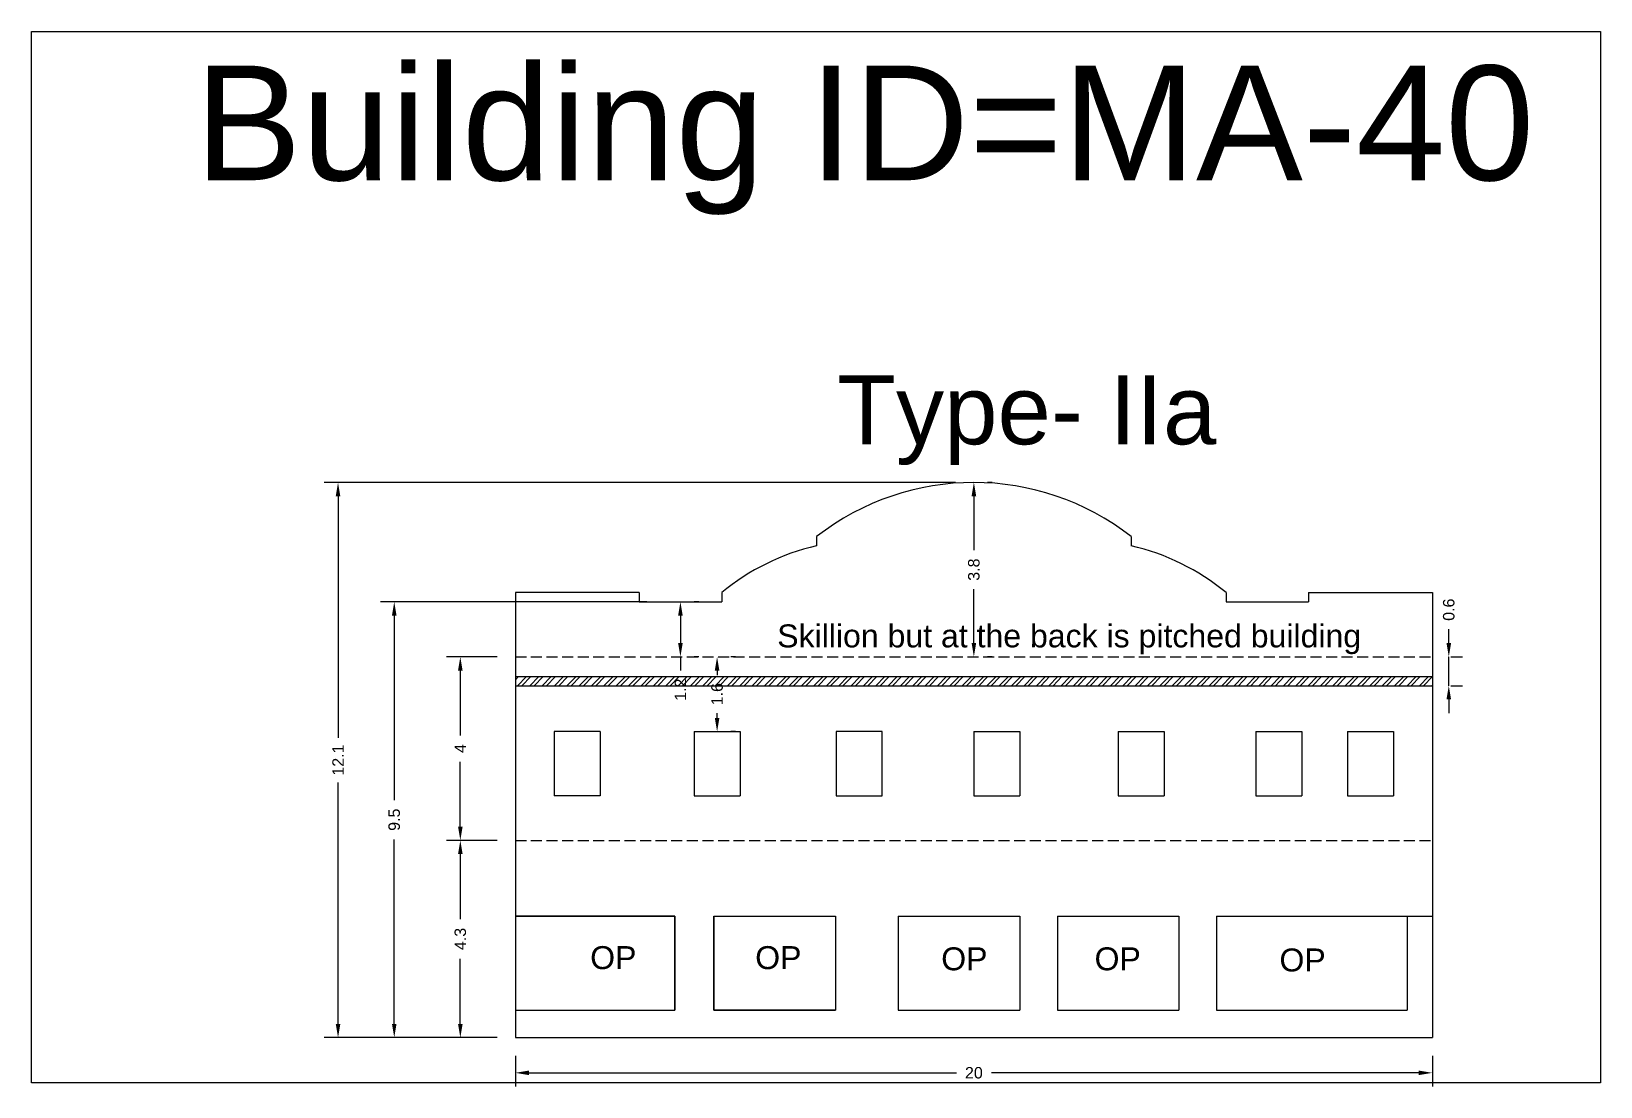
# Model space of a CAD drawing. Header units: metres. Extents: x 3416649 to 3417100, y -6712966 to -6712690.
# Drawn here: x 3417065.45 to 3417099.67, y -6712804.79 to -6712781.8 of the extents above; entities that cross this region are included whole.
import ezdxf

# ---------------------------------------------------------------- set-up
doc = ezdxf.new("R2010")
doc.units = ezdxf.units.M
doc.linetypes.add('ACAD_ISO02W100', pattern=[15, 12, -3])
doc.layers.add('Dotted', color=7, linetype='ACAD_ISO02W100', plot=False)
doc.styles.get("Standard").update_dxf_attribs({"font": 'arial.ttf'})
doc.dimstyles.new('ISO-25', dxfattribs={"dimtxt": 0.25, "dimasz": 0.3, "dimexe": 0.3, "dimexo": 0.4, "dimgap": 0.2, "dimtad": 0, "dimdec": 1, "dimdsep": 46, "dimtxsty": 'Standard', "dimcen": 2.5, "dimadec": 0, "dimazin": 0, "dimtfac": 1, "dimtdec": 1, "dimtmove": 0, "dimatfit": 3, "dimfxl": 1, "dimarcsym": 0})

# ---------------------------------------------------------------- blocks, each defined once
blk = doc.blocks.new('*D320')
at = {"color": 0, "lineweight": -2, "transparency": 16777216}
for p, q in [((3417075.602, -6712799.428), (3417074.502, -6712799.428)), ((3417074.802, -6712799.728), (3417074.802, -6712801.146)), ((3417074.802, -6712803.428), (3417074.802, -6712802.011)), ((3417075.602, -6712803.728), (3417074.502, -6712803.728))]:
    blk.add_line(p, q, dxfattribs=at)
at = {"color": 0, "transparency": 16777216}
for points in [[(3417074.752, -6712799.728), (3417074.852, -6712799.728), (3417074.802, -6712799.428)], [(3417074.752, -6712803.428), (3417074.852, -6712803.428), (3417074.802, -6712803.728)]]:
    blk.add_solid(points, dxfattribs=at)
at = {"layer": 'Defpoints', "color": 0, "transparency": 16777216}
for p in [(3417074.802, -6712799.428), (3417076.002, -6712799.428), (3417076.002, -6712803.728)]:
    blk.add_point(p, dxfattribs=at)
at = {"color": 0, "transparency": 16777216, "insert": (3417074.802, -6712801.578), "char_height": 0.25, "attachment_point": 5, "rotation": 90}
blk.add_mtext('4.3', dxfattribs=at)
blk = doc.blocks.new('*D321')
at = {"color": 0, "lineweight": -2, "transparency": 16777216}
for p, q in [((3417076.002, -6712804.128), (3417076.002, -6712804.795)), ((3417096.002, -6712804.128), (3417096.002, -6712804.795)), ((3417076.302, -6712804.495), (3417085.622, -6712804.495)), ((3417095.702, -6712804.495), (3417086.383, -6712804.495))]:
    blk.add_line(p, q, dxfattribs=at)
at = {"color": 0, "transparency": 16777216}
for points in [[(3417076.302, -6712804.445), (3417076.302, -6712804.545), (3417076.002, -6712804.495)], [(3417095.702, -6712804.445), (3417095.702, -6712804.545), (3417096.002, -6712804.495)]]:
    blk.add_solid(points, dxfattribs=at)
at = {"layer": 'Defpoints', "color": 0, "transparency": 16777216}
for p in [(3417076.002, -6712803.728), (3417096.002, -6712803.728), (3417096.002, -6712804.495)]:
    blk.add_point(p, dxfattribs=at)
at = {"color": 0, "transparency": 16777216, "insert": (3417086.002, -6712804.495), "char_height": 0.25, "attachment_point": 5}
blk.add_mtext('20', dxfattribs=at)
blk = doc.blocks.new('*D322')
at = {"color": 0, "lineweight": -2, "transparency": 16777216}
for p, q in [((3417075.602, -6712795.428), (3417074.502, -6712795.428)), ((3417074.802, -6712795.728), (3417074.802, -6712797.142)), ((3417074.802, -6712799.128), (3417074.802, -6712797.715)), ((3417075.602, -6712799.428), (3417074.502, -6712799.428))]:
    blk.add_line(p, q, dxfattribs=at)
at = {"color": 0, "transparency": 16777216}
for points in [[(3417074.752, -6712795.728), (3417074.852, -6712795.728), (3417074.802, -6712795.428)], [(3417074.752, -6712799.128), (3417074.852, -6712799.128), (3417074.802, -6712799.428)]]:
    blk.add_solid(points, dxfattribs=at)
at = {"layer": 'Defpoints', "color": 0, "transparency": 16777216}
for p in [(3417074.802, -6712795.428), (3417076.002, -6712795.428), (3417076.002, -6712799.428)]:
    blk.add_point(p, dxfattribs=at)
at = {"color": 0, "transparency": 16777216, "insert": (3417074.802, -6712797.428), "char_height": 0.25, "attachment_point": 5, "rotation": 90}
blk.add_mtext('4', dxfattribs=at)
blk = doc.blocks.new('*D323')
at = {"color": 0, "lineweight": -2, "transparency": 16777216}
for p, q in [((3417086.402, -6712791.628), (3417086.302, -6712791.628)), ((3417086.002, -6712791.928), (3417086.002, -6712793.101)), ((3417086.002, -6712795.128), (3417086.002, -6712793.956)), ((3417086.402, -6712795.428), (3417086.302, -6712795.428))]:
    blk.add_line(p, q, dxfattribs=at)
at = {"color": 0, "transparency": 16777216}
for points in [[(3417085.952, -6712791.928), (3417086.052, -6712791.928), (3417086.002, -6712791.628)], [(3417085.952, -6712795.128), (3417086.052, -6712795.128), (3417086.002, -6712795.428)]]:
    blk.add_solid(points, dxfattribs=at)
at = {"layer": 'Defpoints', "color": 0, "transparency": 16777216}
for p in [(3417086.002, -6712791.628), (3417086.002, -6712795.428), (3417086.002, -6712795.428)]:
    blk.add_point(p, dxfattribs=at)
at = {"color": 0, "transparency": 16777216, "insert": (3417086.002, -6712793.528), "char_height": 0.25, "attachment_point": 5, "rotation": 90}
blk.add_mtext('3.8', dxfattribs=at)
blk = doc.blocks.new('*D324')
at = {"color": 0, "lineweight": -2, "transparency": 16777216}
for p, q in [((3417080.002, -6712794.228), (3417079.902, -6712794.228)), ((3417079.602, -6712794.528), (3417079.602, -6712795.128)), ((3417079.602, -6712795.428), (3417079.602, -6712795.728)), ((3417080.002, -6712795.428), (3417079.902, -6712795.428))]:
    blk.add_line(p, q, dxfattribs=at)
at = {"color": 0, "transparency": 16777216}
for points in [[(3417079.552, -6712794.528), (3417079.652, -6712794.528), (3417079.602, -6712794.228)], [(3417079.552, -6712795.128), (3417079.652, -6712795.128), (3417079.602, -6712795.428)]]:
    blk.add_solid(points, dxfattribs=at)
at = {"layer": 'Defpoints', "color": 0, "transparency": 16777216}
for p in [(3417079.602, -6712794.228), (3417079.602, -6712795.428), (3417079.602, -6712795.428)]:
    blk.add_point(p, dxfattribs=at)
at = {"color": 0, "transparency": 16777216, "insert": (3417079.602, -6712796.143), "char_height": 0.25, "attachment_point": 5, "rotation": 90}
blk.add_mtext('1.2', dxfattribs=at)
blk = doc.blocks.new('*D325')
at = {"color": 0, "lineweight": -2, "transparency": 16777216}
for p, q in [((3417078.872, -6712794.228), (3417073.061, -6712794.228)), ((3417073.361, -6712794.528), (3417073.361, -6712798.55)), ((3417073.361, -6712803.428), (3417073.361, -6712799.407)), ((3417075.602, -6712803.728), (3417073.061, -6712803.728))]:
    blk.add_line(p, q, dxfattribs=at)
at = {"color": 0, "transparency": 16777216}
for points in [[(3417073.311, -6712794.528), (3417073.411, -6712794.528), (3417073.361, -6712794.228)], [(3417073.311, -6712803.428), (3417073.411, -6712803.428), (3417073.361, -6712803.728)]]:
    blk.add_solid(points, dxfattribs=at)
at = {"layer": 'Defpoints', "color": 0, "transparency": 16777216}
for p in [(3417073.361, -6712794.228), (3417079.272, -6712794.228), (3417076.002, -6712803.728)]:
    blk.add_point(p, dxfattribs=at)
at = {"color": 0, "transparency": 16777216, "insert": (3417073.361, -6712798.978), "char_height": 0.25, "attachment_point": 5, "rotation": 90}
blk.add_mtext('9.5', dxfattribs=at)
blk = doc.blocks.new('*D326')
at = {"color": 0, "lineweight": -2, "transparency": 16777216}
for p, q in [((3417085.602, -6712791.628), (3417071.835, -6712791.628)), ((3417072.135, -6712791.928), (3417072.135, -6712797.19)), ((3417072.135, -6712803.428), (3417072.135, -6712798.167)), ((3417075.602, -6712803.728), (3417071.835, -6712803.728))]:
    blk.add_line(p, q, dxfattribs=at)
at = {"color": 0, "transparency": 16777216}
for points in [[(3417072.085, -6712791.928), (3417072.185, -6712791.928), (3417072.135, -6712791.628)], [(3417072.085, -6712803.428), (3417072.185, -6712803.428), (3417072.135, -6712803.728)]]:
    blk.add_solid(points, dxfattribs=at)
at = {"layer": 'Defpoints', "color": 0, "transparency": 16777216}
for p in [(3417072.135, -6712791.628), (3417086.002, -6712791.628), (3417076.002, -6712803.728)]:
    blk.add_point(p, dxfattribs=at)
at = {"color": 0, "transparency": 16777216, "insert": (3417072.135, -6712797.678), "char_height": 0.25, "attachment_point": 5, "rotation": 90}
blk.add_mtext('12.1', dxfattribs=at)
blk = doc.blocks.new('*D327')
at = {"color": 0, "lineweight": -2, "transparency": 16777216}
for p, q in [((3417080.802, -6712795.428), (3417080.702, -6712795.428)), ((3417080.402, -6712795.728), (3417080.402, -6712795.828)), ((3417080.402, -6712796.758), (3417080.402, -6712796.659)), ((3417080.802, -6712797.058), (3417080.702, -6712797.058))]:
    blk.add_line(p, q, dxfattribs=at)
at = {"color": 0, "transparency": 16777216}
for points in [[(3417080.352, -6712795.728), (3417080.452, -6712795.728), (3417080.402, -6712795.428)], [(3417080.352, -6712796.758), (3417080.452, -6712796.758), (3417080.402, -6712797.058)]]:
    blk.add_solid(points, dxfattribs=at)
at = {"layer": 'Defpoints', "color": 0, "transparency": 16777216}
for p in [(3417080.402, -6712795.428), (3417080.402, -6712795.428), (3417080.402, -6712797.058)]:
    blk.add_point(p, dxfattribs=at)
at = {"color": 0, "transparency": 16777216, "insert": (3417080.402, -6712796.243), "char_height": 0.25, "attachment_point": 5, "rotation": 90}
blk.add_mtext('1.6', dxfattribs=at)
blk = doc.blocks.new('*D328')
at = {"color": 0, "lineweight": -2, "transparency": 16777216}
for p, q in [((3417096.359, -6712795.128), (3417096.359, -6712794.828)), ((3417096.359, -6712796.058), (3417096.359, -6712795.428)), ((3417096.402, -6712795.428), (3417096.659, -6712795.428)), ((3417096.402, -6712796.058), (3417096.659, -6712796.058)), ((3417096.359, -6712796.358), (3417096.359, -6712796.658))]:
    blk.add_line(p, q, dxfattribs=at)
at = {"color": 0, "transparency": 16777216}
for points in [[(3417096.309, -6712795.128), (3417096.409, -6712795.128), (3417096.359, -6712795.428)], [(3417096.309, -6712796.358), (3417096.409, -6712796.358), (3417096.359, -6712796.058)]]:
    blk.add_solid(points, dxfattribs=at)
at = {"layer": 'Defpoints', "color": 0, "transparency": 16777216}
for p in [(3417096.002, -6712795.428), (3417096.359, -6712795.428), (3417096.002, -6712796.058)]:
    blk.add_point(p, dxfattribs=at)
at = {"color": 0, "transparency": 16777216, "insert": (3417096.359, -6712794.401), "char_height": 0.25, "attachment_point": 5, "rotation": 90}
blk.add_mtext('0.6', dxfattribs=at)

msp = doc.modelspace()

# ---------------------------------------------------------------- hatches: boundary and pattern name
h = msp.add_hatch()
h.set_pattern_fill('ANSI32', color=256, scale=0.02)
h.set_pattern_definition([(45, (-30.56257, 0), (-0.134703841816, 0.134703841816), []), (45, (-30.47277, 0), (-0.134703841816, 0.134703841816), [])])
h.paths.add_polyline_path([(3417076.002, -6712795.858), (3417076.002, -6712796.058), (3417096.002, -6712796.058), (3417096.002, -6712795.858)])

# ---------------------------------------------------------------- linework, layer by layer
for points in [[(3417065.447, -6712781.797), (3417099.67, -6712781.797), (3417099.67, -6712804.714), (3417065.447, -6712804.714)], [(3417084.002, -6712798.458), (3417084.002, -6712797.058), (3417083.002, -6712797.058), (3417083.002, -6712798.458)], [(3417079.482, -6712801.078), (3417076.002, -6712801.078), (3417076.002, -6712803.128), (3417079.482, -6712803.128)], [(3417080.332, -6712801.078), (3417082.982, -6712801.078), (3417082.982, -6712803.128), (3417080.332, -6712803.128)]]:
    msp.add_lwpolyline(points, close=True)
for points in [[(3417082.572, -6712792.808), (3417082.572, -6712793.008)], [(3417089.432, -6712792.808), (3417089.432, -6712793.008)], [(3417076.002, -6712794.028), (3417076.002, -6712803.728)], [(3417078.702, -6712794.028), (3417076.002, -6712794.028)], [(3417078.702, -6712794.028), (3417078.702, -6712794.228)], [(3417078.702, -6712794.228), (3417080.502, -6712794.228)], [(3417080.502, -6712794.028), (3417080.502, -6712794.228)], [(3417091.502, -6712794.028), (3417091.502, -6712794.228)], [(3417091.502, -6712794.228), (3417093.302, -6712794.228)], [(3417093.302, -6712794.028), (3417093.302, -6712794.228)], [(3417093.302, -6712794.028), (3417096.002, -6712794.028)], [(3417096.002, -6712794.028), (3417096.002, -6712803.728)], [(3417076.002, -6712795.858), (3417096.002, -6712795.858)], [(3417076.002, -6712796.058), (3417096.002, -6712796.058)], [(3417077.852, -6712797.058), (3417076.852, -6712797.058)], [(3417076.852, -6712797.058), (3417076.852, -6712798.458)], [(3417077.852, -6712797.058), (3417077.852, -6712798.458)], [(3417079.902, -6712797.058), (3417080.902, -6712797.058)], [(3417079.902, -6712797.058), (3417079.902, -6712798.458)], [(3417080.902, -6712797.058), (3417080.902, -6712798.458)], [(3417086.002, -6712797.058), (3417087.002, -6712797.058)], [(3417086.002, -6712797.058), (3417086.002, -6712798.458)], [(3417087.002, -6712797.058), (3417087.002, -6712798.458)], [(3417089.152, -6712797.058), (3417089.152, -6712798.458)], [(3417089.152, -6712797.058), (3417090.152, -6712797.058)], [(3417090.152, -6712797.058), (3417090.152, -6712798.458)], [(3417092.152, -6712797.058), (3417092.152, -6712798.458)], [(3417092.152, -6712797.058), (3417093.152, -6712797.058)], [(3417093.152, -6712797.058), (3417093.152, -6712798.458)], [(3417094.152, -6712797.058), (3417094.152, -6712798.458)], [(3417094.152, -6712797.058), (3417095.152, -6712797.058)], [(3417095.152, -6712797.058), (3417095.152, -6712798.458)], [(3417077.852, -6712798.458), (3417076.852, -6712798.458)], [(3417079.902, -6712798.458), (3417080.902, -6712798.458)], [(3417086.002, -6712798.458), (3417087.002, -6712798.458)], [(3417089.152, -6712798.458), (3417090.152, -6712798.458)], [(3417092.152, -6712798.458), (3417093.152, -6712798.458)], [(3417094.152, -6712798.458), (3417095.152, -6712798.458)], [(3417076.002, -6712801.078), (3417079.482, -6712801.078)], [(3417079.482, -6712801.078), (3417079.482, -6712803.128)], [(3417080.332, -6712801.078), (3417080.332, -6712803.128)], [(3417080.332, -6712801.078), (3417082.982, -6712801.078)], [(3417082.982, -6712801.078), (3417082.982, -6712803.128)], [(3417084.352, -6712801.078), (3417084.352, -6712803.128)], [(3417084.352, -6712801.078), (3417087.002, -6712801.078)], [(3417087.002, -6712801.078), (3417087.002, -6712803.128)], [(3417087.822, -6712801.078), (3417087.822, -6712803.128)], [(3417087.822, -6712801.078), (3417090.472, -6712801.078)], [(3417090.472, -6712801.078), (3417090.472, -6712803.128)], [(3417091.292, -6712801.078), (3417091.292, -6712803.128)], [(3417091.292, -6712801.078), (3417096.002, -6712801.078)], [(3417095.452, -6712801.078), (3417095.452, -6712803.128)], [(3417076.002, -6712803.128), (3417079.482, -6712803.128)], [(3417080.332, -6712803.128), (3417082.982, -6712803.128)], [(3417084.352, -6712803.128), (3417087.002, -6712803.128)], [(3417087.822, -6712803.128), (3417090.472, -6712803.128)], [(3417091.292, -6712803.128), (3417095.452, -6712803.128)], [(3417076.002, -6712803.728), (3417096.002, -6712803.728)]]:
    msp.add_lwpolyline(points)
for centre, radius, start, end in [((3417086.002, -6712797.203), 5.575, 52.0312, 127.9688), ((3417083.7, -6712797.908), 5.028, 102.9631, 129.4992), ((3417088.304, -6712797.908), 5.028, 50.5008, 77.0369)]:
    msp.add_arc(centre, radius, start, end)
at = {"layer": 'Dotted', "ltscale": 0.02}
for points in [[(3417076.002, -6712795.428), (3417096.002, -6712795.428)], [(3417076.002, -6712799.428), (3417096.002, -6712799.428)]]:
    msp.add_lwpolyline(points, dxfattribs=at)

# ---------------------------------------------------------------- texts
at = {"attachment_point": 1}
for s, width, heights, insert, char_height in [('Building ID=MA-40', 67.86454, [0.517], (3417069.011, -6712782.541), 2.5), ('Type- IIa', 9.99112, [0.517], (3417083.024, -6712789.296), 1.5), ('Skillion but at the back is pitched building', 15.45355, [0], (3417081.713, -6712794.722), 0.5), ('OP', 1.17554, [0], (3417077.634, -6712801.734), 0.5), ('OP', 1.17554, [0], (3417081.233, -6712801.734), 0.5), ('OP', 1.17554, [0], (3417085.29, -6712801.76), 0.5), ('OP', 1.17554, [0], (3417088.634, -6712801.76), 0.5), ('OP', 1.17554, [0], (3417092.666, -6712801.785), 0.5)]:
    msp.add_mtext_dynamic_manual_height_columns(s, width=width, gutter_width=12.5, heights=heights, dxfattribs=dict(at, insert=insert, char_height=char_height))

# ---------------------------------------------------------------- dimensions: what is measured, and where the dimension line sits
for base, p1, p2, picture, middle in [((3417072.135, -6712791.628), (3417076.002, -6712803.728), (3417086.002, -6712791.628), '*D326', (3417072.135, -6712797.678)), ((3417086.002, -6712795.428), (3417086.002, -6712791.628), (3417086.002, -6712795.428), '*D323', (3417086.002, -6712793.528)), ((3417073.361, -6712794.228), (3417076.002, -6712803.728), (3417079.272, -6712794.228), '*D325', (3417073.361, -6712798.978)), ((3417079.602, -6712795.428), (3417079.602, -6712794.228), (3417079.602, -6712795.428), '*D324', (3417079.602, -6712796.143)), ((3417096.359, -6712795.428), (3417096.002, -6712796.058), (3417096.002, -6712795.428), '*D328', (3417096.359, -6712794.401)), ((3417074.802, -6712795.428), (3417076.002, -6712799.428), (3417076.002, -6712795.428), '*D322', (3417074.802, -6712797.428)), ((3417074.802, -6712799.428), (3417076.002, -6712803.728), (3417076.002, -6712799.428), '*D320', (3417074.802, -6712801.578))]:
    dim = msp.add_linear_dim(base=base, p1=p1, p2=p2, angle=90, dimstyle='ISO-25')
    dim.commit()
    dim.dimension.update_dxf_attribs({"geometry": picture, "text_midpoint": middle})
dim = msp.add_linear_dim(base=(3417080.402, -6712795.428), p1=(3417080.402, -6712797.058), p2=(3417080.402, -6712795.428), angle=90, dimstyle='ISO-25')
dim.commit()
dim.dimension.update_dxf_attribs({"geometry": '*D327', "text_midpoint": (3417080.402, -6712796.243), "dimtype": 160})
dim = msp.add_linear_dim(base=(3417096.002, -6712804.495), p1=(3417076.002, -6712803.728), p2=(3417096.002, -6712803.728), dimstyle='ISO-25')
dim.commit()
dim.dimension.update_dxf_attribs({"geometry": '*D321', "text_midpoint": (3417086.002, -6712804.495)})

doc.saveas('drawing.dxf')
